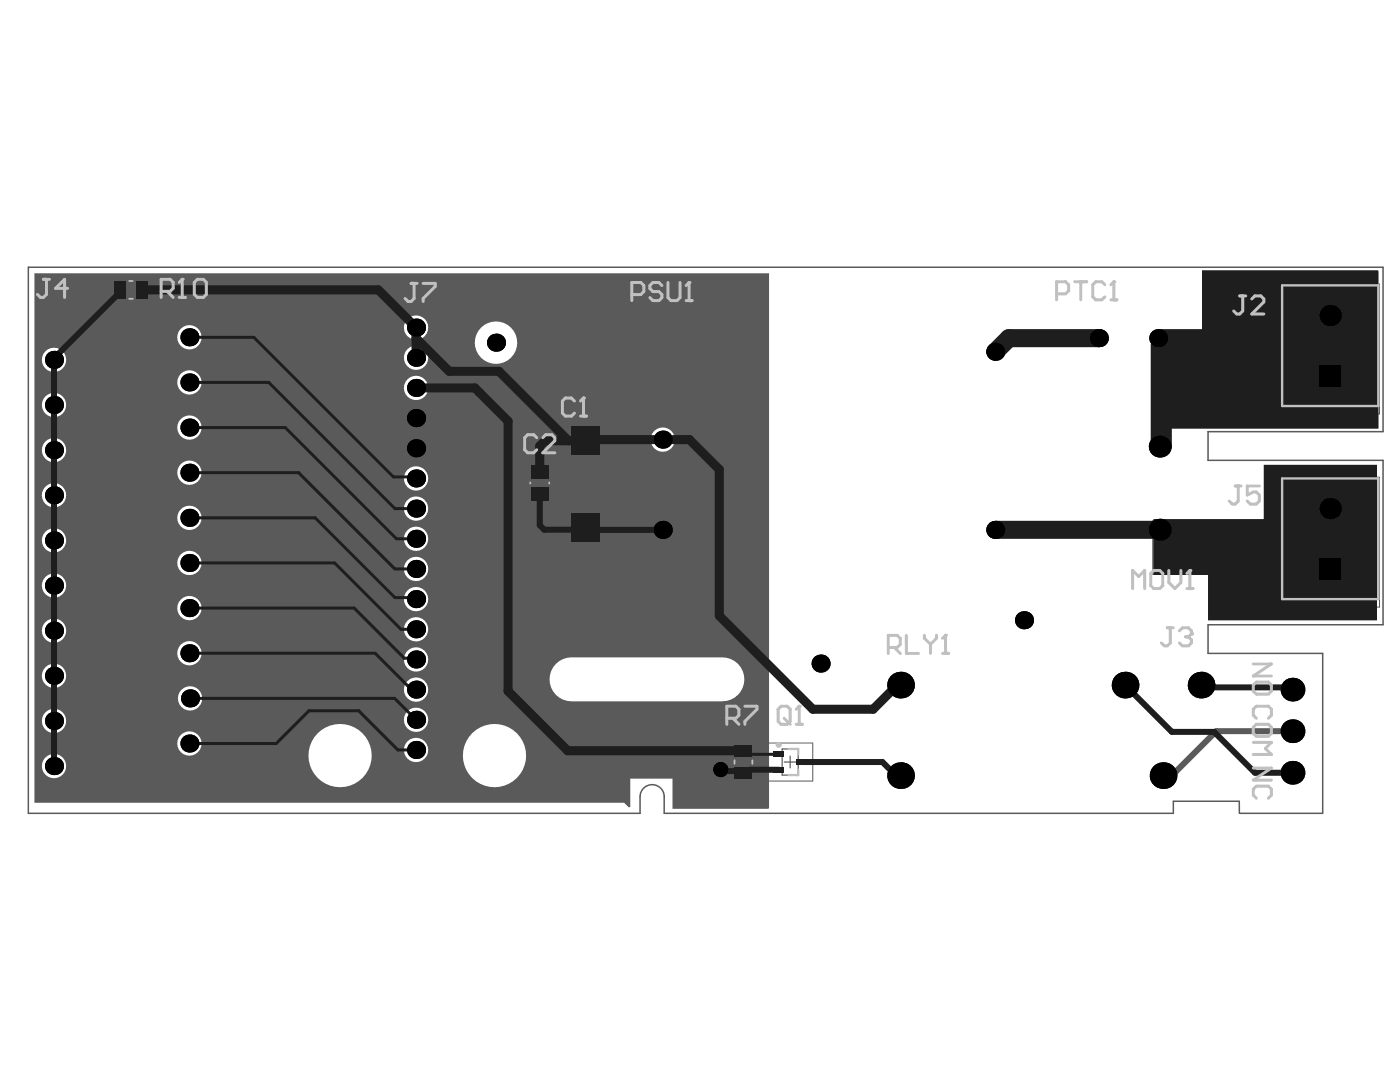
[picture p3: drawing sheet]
<svg xmlns="http://www.w3.org/2000/svg" width="279mm" height="216mm" viewBox="0 0 279 216" stroke-linecap="round" stroke-linejoin="round" font-family="sans-serif">
<path d="M22.1 55.5h8.1v4.7h-8.1zM24.9 57.8h2.4M26.1 56.7v2.3M255.6 56.7h19.7v25.9h-19.7zM105.3 92.2h4.8v8.3h-4.8zM107 96.4h1.4M107.7 95.7v1.4M255.6 95.2h19.7v25.9h-19.7zM146 148h4.7v8.1h-4.7zM147.2 152.1h2.3M148.4 150.9v2.3M153.2 148.3h9v7.5h-9z" fill="none" stroke="#5a5a5a" stroke-width=".2"/>
<g fill="none" stroke="#5a5a5a" stroke-width=".24">
<path d="M23.6 56.4h5.1v2.9h-5.1zM255.9 56.9h19.2v24.1h-19.2zM264.3 69h2.4M265.5 67.8v2.4M106 93.8h3.4v5.2h-3.4zM255.9 95.5h19.2v24h-19.2zM272 82.4h.1M272.4 81v.3l-.4 .4v.7M273.4 81v.3l.3 .4v.7h-1.7M264.3 107.5h2.4M265.5 106.3v2.4M272.4 119.5v.4l-.4 .4v.6"/>
<path d="M273.4 119.5v.4l.3 .4v.6h-1.7M272 120.9h.1M146.9 149.5h2.9v5.1h-2.9zM156.1 149.4h3.2v5.3h-3.2zM156.5 152.1h2.4M157.7 150.9v2.3"/>
</g>
<path d="M234.2 159.9l-.1 2.4h-101.5v-3.3a2.41 2.41 0 0 0-2.5-2.4 2.41 2.41 0 0 0-2.4 2.4v3.3h-122v-109h270.3v32.8h-34.9v5.8h34.9v32.8h-34.9v5.7h22.9v31.9M234.2 159.9h13.1M247.3 159.9v2.4M247.4 162.3h16.5" fill="none" stroke="#5a5a5a" stroke-width=".3"/>
<g fill="#5a5a5a">
<path d="M230 103.9l.3-.3h21.9v-10.8h22.6v31h-33.7v-9.1h-11.1z"/>
<path d="M6.9 54.5h146.6v106.6l-.1 .3h-19.2v-6h-8.4v5.6l-.3 .1-.9-.9h-117.7zM80.6 65.4a2.45 2.45 0 0 0 4.9 0 2.45 2.45 0 0 0-4.9 0zM35.4 67.3a2.43 2.43 0 0 0 4.8 0 2.43 2.43 0 0 0-4.8 0zM94.8 68.4a4.2 4.2 0 0 0 8.4 0 4.2 4.2 0 0 0-8.4 0zM80.6 71.4a2.45 2.45 0 0 0 4.9 0 2.45 2.45 0 0 0-4.9 0zM8.3 71.8a2.45 2.45 0 0 0 4.9 0 2.45 2.45 0 0 0-4.9 0zM35.4 76.3a2.43 2.43 0 0 0 4.8 0 2.43 2.43 0 0 0-4.8 0zM80.6 77.4a2.45 2.45 0 0 0 4.9 0 2.45 2.45 0 0 0-4.9 0zM8.3 80.8a2.45 2.45 0 0 0 4.9 0 2.45 2.45 0 0 0-4.9 0zM35.4 85.3a2.43 2.43 0 0 0 4.8 0 2.43 2.43 0 0 0-4.8 0zM129.8 87.7a2.45 2.45 0 0 0 4.9 0 2.45 2.45 0 0 0-4.9 0zM8.3 89.8a2.45 2.45 0 0 0 4.9 0 2.45 2.45 0 0 0-4.9 0zM35.4 94.3a2.43 2.43 0 0 0 4.8 0 2.43 2.43 0 0 0-4.8 0zM80.6 95.5a2.45 2.45 0 0 0 4.9 0 2.45 2.45 0 0 0-4.9 0zM8.3 98.8a2.45 2.45 0 0 0 4.9 0 2.45 2.45 0 0 0-4.9 0zM80.6 101.5a2.45 2.45 0 0 0 4.9 0 2.45 2.45 0 0 0-4.9 0zM35.4 103.3a2.43 2.43 0 0 0 4.8 0 2.43 2.43 0 0 0-4.8 0zM80.6 107.5a2.45 2.45 0 0 0 4.9 0 2.45 2.45 0 0 0-4.9 0zM8.3 107.8a2.45 2.45 0 0 0 4.9 0 2.45 2.45 0 0 0-4.9 0zM35.4 112.3a2.43 2.43 0 0 0 4.8 0 2.43 2.43 0 0 0-4.8 0zM80.6 113.5a2.45 2.45 0 0 0 4.9 0 2.45 2.45 0 0 0-4.9 0zM8.3 116.8a2.45 2.45 0 0 0 4.9 0 2.45 2.45 0 0 0-4.9 0zM80.6 119.5a2.45 2.45 0 0 0 4.9 0 2.45 2.45 0 0 0-4.9 0zM35.4 121.3a2.43 2.43 0 0 0 4.8 0 2.43 2.43 0 0 0-4.8 0zM80.6 125.6a2.45 2.45 0 0 0 4.9 0 2.45 2.45 0 0 0-4.9 0zM8.3 125.8a2.45 2.45 0 0 0 4.9 0 2.45 2.45 0 0 0-4.9 0zM35.4 130.3a2.43 2.43 0 0 0 4.8 0 2.43 2.43 0 0 0-4.8 0zM80.6 131.6a2.45 2.45 0 0 0 4.9 0 2.45 2.45 0 0 0-4.9 0zM8.3 134.9a2.45 2.45 0 0 0 4.9 0 2.45 2.45 0 0 0-4.9 0zM111 132.5a4.4 4.4 0 0 0-1 4.7 4.4 4.4 0 0 0 4.1 2.7h30.1a4.4 4.4 0 0 0 4.3-4.3 4.4 4.4 0 0 0-4.3-4.4h-30.1a4.4 4.4 0 0 0-3.1 1.3zM80.6 137.6a2.45 2.45 0 0 0 4.9 0 2.45 2.45 0 0 0-4.9 0zM35.5 139.4a2.45 2.45 0 0 0 4.9 0 2.45 2.45 0 0 0-4.9 0zM80.6 143.6a2.45 2.45 0 0 0 4.9 0 2.45 2.45 0 0 0-4.9 0zM8.3 143.9a2.45 2.45 0 0 0 4.9 0 2.45 2.45 0 0 0-4.9 0zM35.4 148.4a2.43 2.43 0 0 0 4.8 0 2.43 2.43 0 0 0-4.8 0zM80.6 149.6a2.45 2.45 0 0 0 4.9 0 2.45 2.45 0 0 0-4.9 0zM8.3 152.9a2.45 2.45 0 0 0 4.9 0 2.45 2.45 0 0 0-4.9 0zM92.4 150.8a6.3 6.3 0 0 0 12.6 0 6.3 6.3 0 0 0-12.6 0zM61.6 150.8a6.3 6.3 0 0 0 12.6 0 6.3 6.3 0 0 0-12.6 0z"/>
</g>
<path d="M257.9 145.9h-15.2l-8 8.1h-1.8l-.8 .8" fill="none" stroke="#5a5a5a" stroke-width="1.2"/>
<g fill="#000">
<circle cx="10.8" cy="71.8" r="1.8"/>
<circle cx="37.8" cy="67.3" r="1.8"/>
<circle cx="37.8" cy="76.3" r="1.8"/>
<circle cx="83" cy="65.4" r="1.8"/>
<circle cx="83" cy="71.4" r="1.8"/>
<circle cx="83" cy="77.4" r="1.8"/>
<circle cx="99" cy="68.4" r="1.8"/>
<circle cx="198.6" cy="70.2" r="1.8"/>
<circle cx="219.3" cy="67.5" r="1.8"/>
<circle cx="231.2" cy="67.5" r="1.8"/>
<circle cx="265.5" cy="63" r="2.13"/>
<circle cx="10.8" cy="98.8" r="1.8"/>
<circle cx="10.8" cy="80.8" r="1.8"/>
<circle cx="10.8" cy="89.8" r="1.8"/>
<circle cx="37.8" cy="85.3" r="1.8"/>
<circle cx="37.8" cy="94.3" r="1.8"/>
<circle cx="83" cy="95.5" r="1.8"/>
<circle cx="83" cy="83.4" r="1.8"/>
<circle cx="83" cy="89.4" r="1.8"/>
<circle cx="132.3" cy="87.7" r="1.8"/>
<circle cx="231.5" cy="89.1" r="2.19"/>
<circle cx="10.8" cy="116.8" r="1.8"/>
<circle cx="10.8" cy="107.8" r="1.8"/>
<circle cx="37.8" cy="103.3" r="1.8"/>
<circle cx="37.8" cy="112.3" r="1.8"/>
<circle cx="83" cy="107.5" r="1.8"/>
<circle cx="83" cy="101.5" r="1.8"/>
<circle cx="83" cy="119.5" r="1.8"/>
<circle cx="83" cy="113.5" r="1.8"/>
<circle cx="132.3" cy="105.7" r="1.8"/>
<circle cx="198.6" cy="105.7" r="1.8"/>
<circle cx="231.5" cy="105.7" r="2.19"/>
<circle cx="265.5" cy="101.5" r="2.13"/>
<circle cx="10.8" cy="125.8" r="1.8"/>
<circle cx="10.8" cy="134.9" r="1.8"/>
<circle cx="37.8" cy="121.3" r="1.8"/>
<circle cx="37.8" cy="130.3" r="1.8"/>
<circle cx="37.9" cy="139.4" r="1.8"/>
<circle cx="83" cy="125.6" r="1.8"/>
<circle cx="83" cy="137.6" r="1.8"/>
<circle cx="83" cy="131.6" r="1.8"/>
<circle cx="163.8" cy="132.4" r="1.8"/>
<circle cx="179.7" cy="136.7" r="2.66"/>
<circle cx="204.4" cy="123.8" r="1.8"/>
<circle cx="224.5" cy="136.7" r="2.66"/>
<circle cx="239.7" cy="136.7" r="2.66"/>
<circle cx="257.9" cy="137.6" r="2.37"/>
<circle cx="10.8" cy="143.9" r="1.8"/>
<circle cx="10.8" cy="152.9" r="1.8"/>
<circle cx="37.8" cy="148.4" r="1.8"/>
<circle cx="83" cy="143.6" r="1.8"/>
<circle cx="83" cy="149.6" r="1.8"/>
<circle cx="143.8" cy="153.6" r="1.51"/>
<circle cx="179.7" cy="154.8" r="2.66"/>
<circle cx="232.1" cy="154.8" r="2.66"/>
<circle cx="257.9" cy="154.2" r="2.37"/>
<circle cx="257.9" cy="145.9" r="2.37"/>
</g>
<g fill="#000">
<path d="M263.3 72.9h4.3v4.2h-4.3z" fill-rule="evenodd"/>
<path d="M263.3 111.4h4.3v4.3h-4.3z" fill-rule="evenodd"/>
</g>
<g fill="#1e1e1e">
<path d="M230.3 103.6h21.9v-10.8h22.6v31h-33.7v-9.1h-10.8z"/>
<path d="M239.9 53.9h35.1l.1 .3v31.3h-41.2v3.9h-4.5l-.1-.2 .3-.4v-20.1l1.6-3h8.7z"/>
</g>
<path d="M23.9 57.8v.6l-13.1 13.1v81.4M107.7 98.5v6.3l.9 .9h23.7M116.3 105.7h.1M224.5 136.7l9.4 9.3h8.4l8.2 8.2h7.4M239.7 136.7l.5 .5h17.3l.4 .4M143.8 153.6l.3 .3h3.8l.5 .4h.5l.7-.7h5.8M160 152.1h16.1l2.7 2.7h.9" fill="none" stroke="#1e1e1e" stroke-width="1.2"/>
<path d="M37.8 67.3h12.8l27.9 27.9h4.2l.3 .3M37.8 76.3h15.8l25.2 25.2h4.2M37.8 94.3h21.8l19.2 19.2h4.2M37.8 85.3h19.1l22.2 22.2h3.9M37.8 103.3h25.1l15.9 15.9h3.9l.3 .3M37.8 112.3h29l13.2 13.3h3M37.8 130.3h37.1l7.3 7.3h.8M37.8 121.3h32.9l10 10h2.1l.2 .3M37.9 139.4h40.9l4.2 4.2M37.8 148.4h17.3l6.6-6.6h9.9l7.8 7.8h3.6M148.4 149.8l.7 .7h6.3" fill="none" stroke="#1e1e1e" stroke-width=".6"/>
<path d="M28.4 57.8h47.1l7.5 7.6v6M83 77.4h11.8l6.6 6.6v53.9l11.9 11.9h35.1M83 67.5l6.7 6.6h9.9l13.8 13.8M107.7 94.2v-5.2l1.1-1.1h8l.2-.2h20.6l5.9 6v29.2l18.7 18.6h12.1l4.8-4.8h.6" fill="none" stroke="#1e1e1e" stroke-width="1.8"/>
<path d="M231.2 67.5l.1 .1M231.3 89l.2 .1M198.7 105.7h-.1M231.5 105.7h-.1M265.1 101.5h.4" fill="none" stroke="#1e1e1e" stroke-width="3"/>
<path d="M219.3 67.5h-17.9l-2.8 2.7M198.7 105.7h32.7" fill="none" stroke="#1e1e1e" stroke-width="3.6"/>
<g fill="#000">
<circle cx="10.8" cy="71.8" r="1.8"/>
<circle cx="37.8" cy="67.3" r="1.8"/>
<circle cx="37.8" cy="76.3" r="1.8"/>
<circle cx="83" cy="65.4" r="1.8"/>
<circle cx="83" cy="71.4" r="1.8"/>
<circle cx="83" cy="77.4" r="1.8"/>
<circle cx="99" cy="68.4" r="1.8"/>
<circle cx="198.6" cy="70.2" r="1.8"/>
<circle cx="219.3" cy="67.5" r="1.8"/>
<circle cx="231.2" cy="67.5" r="1.8"/>
<circle cx="265.5" cy="63" r="2.13"/>
<circle cx="10.8" cy="98.8" r="1.8"/>
<circle cx="10.8" cy="80.8" r="1.8"/>
<circle cx="10.8" cy="89.8" r="1.8"/>
<circle cx="37.8" cy="85.3" r="1.8"/>
<circle cx="37.8" cy="94.3" r="1.8"/>
<circle cx="83" cy="95.5" r="1.8"/>
<circle cx="83" cy="83.4" r="1.8"/>
<circle cx="83" cy="89.4" r="1.8"/>
<circle cx="132.3" cy="87.7" r="1.8"/>
<circle cx="231.5" cy="89.1" r="2.19"/>
<circle cx="10.8" cy="116.8" r="1.8"/>
<circle cx="10.8" cy="107.8" r="1.8"/>
<circle cx="37.8" cy="103.3" r="1.8"/>
<circle cx="37.8" cy="112.3" r="1.8"/>
<circle cx="83" cy="107.5" r="1.8"/>
<circle cx="83" cy="101.5" r="1.8"/>
<circle cx="83" cy="119.5" r="1.8"/>
<circle cx="83" cy="113.5" r="1.8"/>
<circle cx="132.3" cy="105.7" r="1.8"/>
<circle cx="198.6" cy="105.7" r="1.8"/>
<circle cx="231.5" cy="105.7" r="2.19"/>
<circle cx="265.5" cy="101.5" r="2.13"/>
<circle cx="10.8" cy="125.8" r="1.8"/>
<circle cx="10.8" cy="134.9" r="1.8"/>
<circle cx="37.8" cy="121.3" r="1.8"/>
<circle cx="37.8" cy="130.3" r="1.8"/>
<circle cx="37.9" cy="139.4" r="1.8"/>
<circle cx="83" cy="125.6" r="1.8"/>
<circle cx="83" cy="137.6" r="1.8"/>
<circle cx="83" cy="131.6" r="1.8"/>
<circle cx="163.8" cy="132.4" r="1.8"/>
<circle cx="179.7" cy="136.7" r="2.66"/>
<circle cx="204.4" cy="123.8" r="1.8"/>
<circle cx="224.5" cy="136.7" r="2.66"/>
<circle cx="239.7" cy="136.7" r="2.66"/>
<circle cx="257.9" cy="137.6" r="2.37"/>
<circle cx="10.8" cy="143.9" r="1.8"/>
<circle cx="10.8" cy="152.9" r="1.8"/>
<circle cx="37.8" cy="148.4" r="1.8"/>
<circle cx="83" cy="143.6" r="1.8"/>
<circle cx="83" cy="149.6" r="1.8"/>
<circle cx="143.8" cy="153.6" r="1.51"/>
<circle cx="179.7" cy="154.8" r="2.66"/>
<circle cx="232.1" cy="154.8" r="2.66"/>
<circle cx="257.9" cy="154.2" r="2.37"/>
<circle cx="257.9" cy="145.9" r="2.37"/>
</g>
<g fill="#000">
<path d="M263.3 72.9h4.3v4.2h-4.3z" fill-rule="evenodd"/>
<path d="M263.3 111.4h4.3v4.3h-4.3z" fill-rule="evenodd"/>
</g>
<g fill="#1e1e1e">
<path d="M154.4 153h2v1.2h-2z" fill-rule="evenodd"/>
<path d="M159 151.5h2v1.1h-2z" fill-rule="evenodd"/>
<path d="M154.4 149.9h2v1.2h-2z" fill-rule="evenodd"/>
<path d="M106 92.9h3.4v2.7h-3.4z" fill-rule="evenodd"/>
<path d="M27.2 56.1h2.4v3.5h-2.4z" fill-rule="evenodd"/>
<path d="M106 97.1h3.4v2.8h-3.4z" fill-rule="evenodd"/>
<path d="M146.6 148.6h3.5v2.4h-3.5z" fill-rule="evenodd"/>
<path d="M146.6 153.1h3.5v2.4h-3.5z" fill-rule="evenodd"/>
<path d="M113.9 102.4h5.7v5.7h-5.7z" fill-rule="evenodd"/>
<path d="M113.9 85.1h5.7v5.7h-5.7z" fill-rule="evenodd"/>
<path d="M22.7 56.1h2.4v3.5h-2.4z" fill-rule="evenodd"/>
</g>
<path d="M25.8 59.6h.7M25.8 56.1h.7M105.8 96.3v.2M109.6 96.3v.2M146.6 151.7v.7M150.1 151.7v.7" fill="none" stroke="#c0c0c0" stroke-width=".35"/>
<path d="M255.9 56.9h19.2v24.1h-19.2zM255.9 95.5h19.2v24h-19.2zM157.4 149.4h1.9v1.1M159.3 153.6v1.1h-1.9" fill="none" stroke="#c0c0c0" stroke-width=".47"/>
<path d="M8.7 55.7h1.2M9.3 55.7v3l-.6 .6h-.6l-.6-.6M13.5 57.5h-2.4l1.8-1.8v3.6M32.2 58.1h1.8l.6-.6v-1.2l-.6-.6h-1.8v3.6M33.4 58.1l1.2 1.2M35.8 59.3h1.2M36.4 55.7v3.6" fill="none" stroke="#c0c0c0" stroke-width=".6"/>
<circle cx="36.4" cy="55.7" r=".3" fill="#c0c0c0"/>
<path d="M36.4 55.7l-.6 .6M38.8 56.3l.6-.6h1.2l.6 .6v2.4l-.6 .6h-1.2l-.6-.6zM116.4 79.4v3.6M107.1 87.3l-.6-.6h-1.2l-.6 .6v2.4l.6 .6h1.2l.6-.6M108.3 87.3l.6-.6h1.2l.6 .6v.6l-2.4 2.4h2.4M114.6 80l-.6-.6h-1.2l-.6 .6v2.4l.6 .6h1.2l.6-.6M115.8 83h1.3" fill="none" stroke="#c0c0c0" stroke-width=".6"/>
<circle cx="116.4" cy="79.4" r=".3" fill="#c0c0c0"/>
<path d="M126.1 58.8h1.8l.6-.6v-1.2l-.6-.6h-1.8v3.6M132.1 57l-.6-.6h-1.2l-.6 .6v.6l.6 .6h1.2l.6 .6v.6l-.6 .6h-1.2l-.6-.6M133.3 56.4v3l.6 .6h1.2l.6-.6v-3M136.9 60h1.2M137.5 56.4v3.6M116.4 79.4l-.6 .6" fill="none" stroke="#c0c0c0" stroke-width=".6"/>
<circle cx="137.5" cy="56.4" r=".3" fill="#c0c0c0"/>
<g fill="none" stroke="#c0c0c0" stroke-width=".6">
<path d="M82 56.5h1.2M82.6 56.5v3.1l-.6 .6h-.6l-.6-.6M84.4 56.5h2.5v.7l-2.5 2.4v.6M137.5 56.4l-.6 .6M247.4 59h1.2M248 59v3.1l-.6 .6h-.6l-.6-.6M249.8 59.6l.6-.6h1.2l.6 .6v.7l-2.4 2.4h2.4M246.5 97h1.2M247.1 97v3l-.6 .6h-.6l-.6-.6M251.3 97h-2.4v1.8l1.2-.6h.6l.6 .6v1.2l-.6 .6h-1.2l-.6-.6M233 125.3h1.2M233.6 125.3v3l-.6 .6h-.6l-.6-.6"/>
<path d="M235.4 125.9l.6-.6h1.2l.6 .6v.6M250.1 136.7l.6-.6h2.4l.6 .6v1.2l-.6 .6h-2.4l-.6-.6zM250.1 132.5h3.6l-3.6 2.4h3.6M145.1 143.3h1.8l.6-.6v-1.2l-.6-.6h-1.8v3.6M146.3 143.3l1.2 1.2M148.7 140.9h2.4v.6l-2.4 2.4v.6M250.1 153.3h3.6l-3.6 2.4h3.6M250.1 145.1l.6-.6h2.4l.6 .6v1.2l-.6 .6h-2.4l-.6-.6zM250.1 148.1h3.6l-1.2 1.2 1.2 1.2h-3.6M250.7 159.3l-.6-.6v-1.2l.6-.6h2.4l.6 .6v1.2l-.6 .6M250.7 143.3l-.6-.6v-1.2l.6-.6h2.4l.6 .6v1.2l-.6 .6"/>
</g>
<circle cx="237.8" cy="126.5" r=".3" fill="#c0c0c0"/>
<path d="M226 117.4v-3.6l1.2 1.2 1.2-1.2v3.6M229.7 114.4l.6-.6h1.2l.6 .6v2.4l-.6 .6h-1.2l-.6-.6zM233.3 113.8v2.4l1.2 1.2 1.2-1.2v-2.4M236.9 117.4h1.2M237.5 113.8v3.6M236.6 127.1h.6M237.2 127.1l.6 .6v.6l-.6 .6h-1.2l-.6-.6M237.8 126.5l-.6 .6" fill="none" stroke="#c0c0c0" stroke-width=".6"/>
<circle cx="237.5" cy="113.8" r=".3" fill="#c0c0c0"/>
<path d="M210.9 58.6h1.8l.6-.6v-1.2l-.6-.6h-1.8v3.6M214.5 56.2h2.4M215.7 56.2v3.6M220.5 56.8l-.6-.6h-1.2l-.6 .6v2.4l.6 .6h1.2l.6-.6M221.7 59.8h1.2M222.3 56.2v3.6M237.5 113.8l-.6 .6" fill="none" stroke="#c0c0c0" stroke-width=".6"/>
<circle cx="222.3" cy="56.2" r=".3" fill="#c0c0c0"/>
<path d="M222.3 56.2l-.6 .6M155.3 141.5l.6-.6h1.2l.6 .6v2.4l-.6 .6h-1.2l-.6-.6zM156.5 143.3l1.2 1.2M158.9 144.5h1.2M159.5 140.9v3.6" fill="none" stroke="#c0c0c0" stroke-width=".6"/>
<circle cx="159.5" cy="140.9" r=".3" fill="#c0c0c0"/>
<path d="M177.3 129.2h1.8l.6-.6v-1.2l-.6-.6h-1.8v3.6M178.5 129.2l1.2 1.2M180.9 126.8v3.6h2.4M184.5 126.8v.6l1.2 1.2M185.7 128.6v1.8M186.9 126.8v.6l-1.2 1.2M188.7 126.8v3.6M189.3 130.4h-1.2M159.5 140.9l-.6 .6" fill="none" stroke="#c0c0c0" stroke-width=".6"/>
<circle cx="188.7" cy="126.8" r=".3" fill="#c0c0c0"/>
<path d="M188.7 126.8l-.6 .6" fill="none" stroke="#c0c0c0" stroke-width=".6"/>
<circle cx="155.4" cy="148.6" r=".3" fill="none" stroke="#c0c0c0" stroke-width=".59"/>
</svg>
